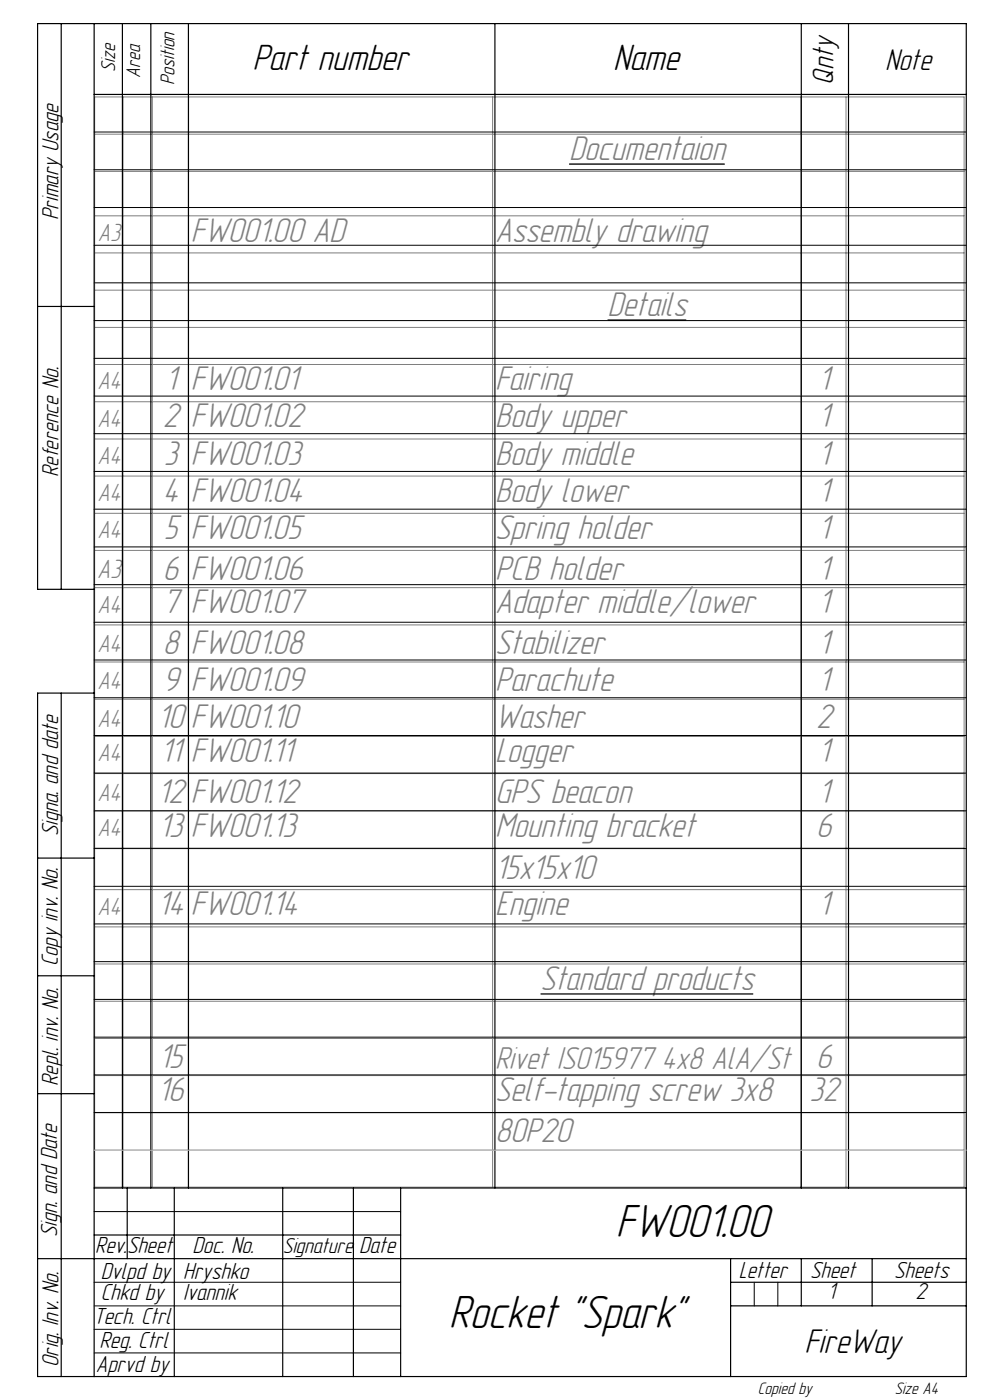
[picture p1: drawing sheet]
<svg xmlns="http://www.w3.org/2000/svg" width="210mm" height="297mm" viewBox="0 0 210 297" stroke-linecap="round" stroke-linejoin="round" font-family="sans-serif">
<defs><g id="words">
<g font-size="10.2">
<text x="130.6" y="262.4">FW001.00</text>
<text x="95.2" y="281.7">Rocket &quot;Spark&quot;</text>
</g>
<g font-size="8">
<text x="53.5" y="14.8">Part number</text>
<text x="130.1" y="14.8">Name</text>
</g>
<g font-size="7.5" fill="#808080">
<text x="120.7" y="33.9">Documentaion</text>
<text x="40.5" y="51.2">FW001.00 AD</text>
<text x="105" y="51.2">Assembly drawing</text>
<text x="128.9" y="67">Details</text>
<text x="35.1" y="82.8">1</text>
<text x="40.5" y="82.8">FW001.01</text>
<text x="105" y="82.8">Fairing</text>
<text x="173.6" y="82.8">1</text>
<text x="34.6" y="90.7">2</text>
<text x="40.5" y="90.7">FW001.02</text>
<text x="105" y="90.7">Body upper</text>
<text x="173.6" y="90.7">1</text>
<text x="34.8" y="98.6">3</text>
<text x="40.5" y="98.6">FW001.03</text>
<text x="105" y="98.6">Body middle</text>
<text x="173.6" y="98.6">1</text>
<text x="34.6" y="106.5">4</text>
<text x="40.5" y="106.5">FW001.04</text>
<text x="105" y="106.5">Body lower</text>
<text x="173.6" y="106.5">1</text>
<text x="34.8" y="114.4">5</text>
<text x="40.5" y="114.4">FW001.05</text>
<text x="105" y="114.4">Spring holder</text>
<text x="173.6" y="114.4">1</text>
<text x="34.6" y="123">6</text>
<text x="40.5" y="123">FW001.06</text>
<text x="105" y="123">PCB holder</text>
<text x="173.6" y="123">1</text>
<text x="34.6" y="130.1">7</text>
<text x="40.5" y="130.1">FW001.07</text>
<text x="105" y="130.1">Adapter middle/lower</text>
<text x="173.6" y="130.1">1</text>
<text x="34.6" y="138.8">8</text>
<text x="40.5" y="138.8">FW001.08</text>
<text x="105" y="138.8">Stabilizer</text>
<text x="173.6" y="138.8">1</text>
<text x="34.6" y="146.6">9</text>
<text x="40.5" y="146.6">FW001.09</text>
<text x="105" y="146.6">Parachute</text>
<text x="173.6" y="146.6">1</text>
<text x="33.5" y="154.5">10</text>
<text x="40.5" y="154.5">FW001.10</text>
<text x="105" y="154.5">Washer</text>
<text x="173.1" y="154.5">2</text>
<text x="34" y="161.7">11</text>
<text x="40.5" y="161.7">FW001.11</text>
<text x="105" y="161.7">Logger</text>
<text x="173.6" y="161.7">1</text>
<text x="33.5" y="170.3">12</text>
<text x="40.5" y="170.3">FW001.12</text>
<text x="105" y="170.3">GPS beacon</text>
<text x="173.6" y="170.3">1</text>
<text x="33.7" y="177.5">13</text>
<text x="40.5" y="177.5">FW001.13</text>
<text x="105" y="177.5">Mounting bracket</text>
<text x="173.1" y="177.5">6</text>
<text x="105" y="186.6">15õ15õ10</text>
<text x="33.5" y="194.2">14</text>
<text x="40.5" y="194.2">FW001.14</text>
<text x="105" y="194.2">Engine</text>
<text x="173.6" y="194.2">1</text>
<text x="114.7" y="210">Standard products</text>
<text x="33.7" y="226.5">15</text>
<text x="173.1" y="226.5">6</text>
<text x="33.5" y="233.6">16</text>
<text x="105" y="233.6">Self-tapping screw 3õ8</text>
<text x="171.7" y="233.6">32</text>
<text x="105" y="242.3">80P20</text>
</g>
<text font-size="7.5" x="170.7" y="287">FireWay</text>
<text font-size="6.9" fill="#808080" x="105" y="226.7">Rivet ISO15977 4x8 AlA/St</text>
<g font-size="6.6">
<text x="176.8" y="17.9" transform="rotate(-90 176.8 17.9)">Qnty</text>
<text x="187.7" y="14.8">Note</text>
</g>
<text font-size="5.8" fill="#808080" x="20.6" y="122.7">A3</text>
<g font-size="5.5" fill="#808080">
<text x="20.8" y="51.1">A3</text>
<text x="20.7" y="82.6">A4</text>
<text x="20.7" y="90.5">A4</text>
<text x="20.7" y="98.4">A4</text>
<text x="20.7" y="106.3">A4</text>
<text x="20.7" y="114.2">A4</text>
<text x="20.7" y="130">A4</text>
<text x="20.7" y="138.4">A4</text>
<text x="20.7" y="146.3">A4</text>
<text x="20.7" y="154.1">A4</text>
<text x="20.7" y="161.5">A4</text>
<text x="20.7" y="169.9">A4</text>
<text x="20.7" y="177.3">A4</text>
<text x="20.7" y="194">A4</text>
</g>
<g font-size="5.1">
<text x="12.4" y="46.8" transform="rotate(-90 12.4 46.8)">Primary Usage</text>
<text x="12.4" y="101.2" transform="rotate(-90 12.4 101.2)">Reference No.</text>
<text x="12.3" y="177.4" transform="rotate(-90 12.3 177.4)">Signa. and date</text>
<text x="12.2" y="204.9" transform="rotate(-90 12.2 204.9)">Copy inv. No.</text>
<text x="12.3" y="230.4" transform="rotate(-90 12.3 230.4)">Repl. inv. No.</text>
<text x="12.1" y="262.5" transform="rotate(-90 12.1 262.5)">Sign. and Date</text>
<text x="20.2" y="265.9">Rev.Sheet</text>
<text x="40.8" y="265.9">Doc. No.</text>
<text x="76.2" y="265.9">Date</text>
<text x="21.4" y="275.9">Chkd by</text>
<text x="21.4" y="271.3">Dvlpd by</text>
<text x="38.9" y="271.3">Hryshko</text>
<text x="38.9" y="275.9">Ivannik</text>
<text x="156.7" y="271.2">Letter</text>
<text x="171.8" y="271.2">Sheet</text>
<text x="175.6" y="275.7">1</text>
<text x="189.7" y="271.2">Sheets</text>
<text x="194.2" y="275.7">2</text>
<text x="19.8" y="280.9">Tech. Ctrl</text>
<text x="21.1" y="286">Reg. Ctrl</text>
<text x="12.4" y="290" transform="rotate(-90 12.4 290)">Orig. Inv. No.</text>
<text x="20.3" y="291.1">Aprvd by</text>
</g>
<text font-size="4.7" x="60" y="265.9">Signature</text>
<g font-size="4.4">
<text x="24.4" y="15.4" transform="rotate(-90 24.4 15.4)">Size</text>
<text x="29.7" y="16.5" transform="rotate(-90 29.7 16.5)">Area</text>
<text x="37" y="18.1" transform="rotate(-90 37 18.1)">Position</text>
</g>
<g font-size="3.7">
<text x="160.8" y="295.6">Copied by</text>
<text x="189.8" y="295.7">Size À4</text>
</g>
</g></defs>
<path d="M120.7 34.8h33M128.9 67.9h16.7M114.7 210.9h45.1" fill="none" stroke="#000" stroke-width=".27"/>
<g fill="none" stroke="#808080" stroke-width=".21">
<path d="M20.1 20.6h184.4v231.2h-184.4zM20.1 36.4h184.4M20.1 28.5h184.4M26.1 20.6v231.2M32.3 20.6v231.2M40 20.6v231.2M104.5 20.6v231.2M169.9 20.6v231.2M179.5 20.6v231.2M20.1 45.8h184.4M20.1 53.7h184.4M20.1 61.6h184.4"/>
<path d="M20.1 69.5h184.4M20.1 77.3h184.4M20.1 85.2h184.4M20.1 93.1h184.4M20.1 101h184.4M20.1 108.9h184.4M20.1 116.8h184.4M20.1 124.7h184.4M20.1 132.6h184.4M20.1 140.4h184.4M20.1 148.3h184.4M20.1 156.2h184.4"/>
<path d="M20.1 164.1h184.4M20.1 172h184.4M20.1 179.9h184.4M20.1 188.7h184.4M20.1 196.6h184.4M20.1 204.5h184.4M20.1 212.4h184.4M20.1 220.3h184.4M20.1 228.2h184.4M20.1 236.1h184.4M20.1 244h184.4"/>
</g>
<g fill="none" stroke="#000" stroke-width=".21">
<path d="M20 28h185M20 36h185M20 44h185M20 52h185M20 60h185M20 68h185M20 76h185M20 84h185M20 92h185M20 116h185M20 100h185M20 108h185"/>
<path d="M20 124h185M20 132h185M20 140h185M20 148h185M20 156h185M20 164h185M20 172h185M20 180h185M20 188h185M20 196h185M20 204h185M20 212h185"/>
<path d="M20 220h185M20 228h185M20 236h185M20 257h65M20 272h65M20 277h65M160 272v5M165 272v5M20 282h65M20 287h65"/>
</g>
<g fill="none" stroke="#000" stroke-width=".25">
<path d="M13 5v120M20 5v287M26 5v247M32 5v247M40 5v247M105 5v247M170 5v247M180 5v247M20 20h185M8 65h12M20 125h-12v-120h197v287h-197v-145h12M13 147v145"/>
<path d="M8 182h12M8 207h12M8 232h12M20 252h185M27 252v15M37 252v40M60 252v40M75 252v40M85 252v40M8 267h197M20 262h65M155 267v25"/>
<path d="M155 272h50M155 277h50M170 267v10M185 267v10"/>
</g>
<path d="M20 244h185" fill="none" stroke="#c0c0c0" stroke-width=".21"/>
<use href="#words"/>
</svg>
